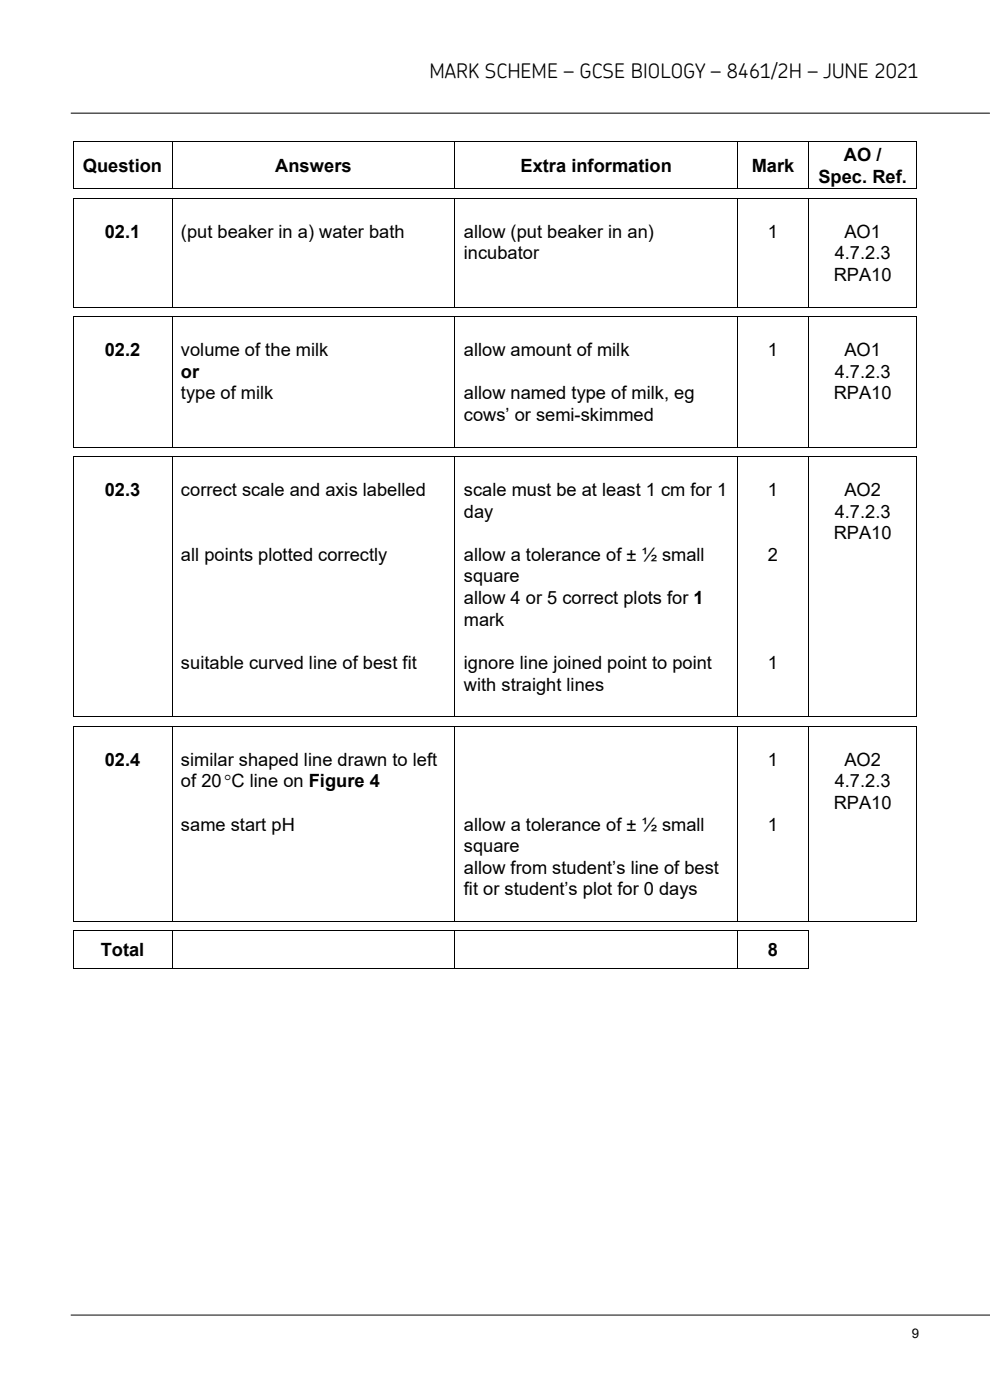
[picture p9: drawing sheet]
<svg xmlns="http://www.w3.org/2000/svg" width="210mm" height="297mm" viewBox="0 0 210 297" stroke-linecap="round" stroke-linejoin="round" font-family="sans-serif">
<defs><g id="words">
<text font-size="4.2" x="91.1" y="16.5">MARK SCHEME – GCSE BIOLOGY – 8461/2H – JUNE 2021</text>
<g font-size="3.9">
<text x="179" y="34.2">AO /</text>
<text x="17.6" y="36.5">Question</text>
<text x="58.4" y="36.5">Answers</text>
<text x="110.4" y="36.5">Extra information</text>
<text x="159.5" y="36.5">Mark</text>
<text x="173.6" y="38.8">Spec. Ref.</text>
<text x="22.2" y="50.4">02.1</text>
<text x="38.4" y="50.4">(put beaker in a) water bath</text>
<text x="98.4" y="50.4">allow (put beaker in an)</text>
<text x="162.9" y="50.4">1</text>
<text x="179.1" y="50.4">AO1</text>
<text x="98.4" y="55">incubator</text>
<text x="176.9" y="59.6">RPA10</text>
<text x="177.1" y="55">4.7.2.3</text>
<text x="22.2" y="75.5">02.2</text>
<text x="38.4" y="75.5">volume of the milk</text>
<text x="98.4" y="75.5">allow amount of milk</text>
<text x="162.9" y="75.5">1</text>
<text x="179.1" y="75.5">AO1</text>
<text x="38.4" y="80.1">or</text>
<text x="177.1" y="80.1">4.7.2.3</text>
<text x="38.4" y="84.7">type of milk</text>
<text x="98.4" y="84.7">allow named type of milk, eg</text>
<text x="98.4" y="89.3">cows’ or semi-skimmed</text>
<text x="176.9" y="84.7">RPA10</text>
<text x="22.2" y="105.2">02.3</text>
<text x="38.4" y="105.2">correct scale and axis labelled</text>
<text x="98.4" y="105.2">scale must be at least 1 cm for 1</text>
<text x="162.9" y="105.2">1</text>
<text x="179.1" y="105.2">AO2</text>
<text x="98.4" y="109.8">day</text>
<text x="177.1" y="109.8">4.7.2.3</text>
<text x="38.4" y="119">all points plotted correctly</text>
<text x="98.4" y="119">allow a tolerance of ± ½ small</text>
<text x="162.9" y="119">2</text>
<text x="176.9" y="114.4">RPA10</text>
<text x="98.4" y="123.6">square</text>
<text x="98.4" y="128.1">allow 4 or 5 correct plots for 1</text>
<text x="98.4" y="132.7">mark</text>
<text x="38.4" y="141.9">suitable curved line of best fit</text>
<text x="98.4" y="141.9">ignore line joined point to point</text>
<text x="162.9" y="141.9">1</text>
<text x="98.4" y="146.5">with straight lines</text>
<text x="22.2" y="162.4">02.4</text>
<text x="38.4" y="162.4">similar shaped line drawn to left</text>
<text x="38.4" y="167">of 20°C line on Figure 4</text>
<text x="162.9" y="162.4">1</text>
<text x="177.1" y="167">4.7.2.3</text>
<text x="179.1" y="162.4">AO2</text>
<text x="176.9" y="171.6">RPA10</text>
<text x="38.4" y="176.2">same start pH</text>
<text x="98.4" y="176.2">allow a tolerance of ± ½ small</text>
<text x="162.9" y="176.2">1</text>
<text x="98.4" y="180.8">square</text>
<text x="98.4" y="185.4">allow from student’s line of best</text>
<text x="98.4" y="190">fit or student’s plot for 0 days</text>
<text x="21.4" y="202.9">Total</text>
<text x="162.9" y="202.9">8</text>
</g>
<text font-size="2.8" x="193.4" y="283.8">9</text>
</g></defs>
<g fill="none" stroke="#000" stroke-width=".21">
<path d="M15 24h195M15.5 30.2v9.8M15.6 30.1h20.8M36.5 30.2v9.8M36.6 30.1h59.8M96.5 30.2v9.8M96.6 30.1h59.8M156.5 30.2v9.8M156.6 30.1h14.8M171.5 30.2v9.8M171.6 30.1h22.8M194.5 30.2v9.8"/>
<path d="M15.5 42.2v22.9M15.7 40.1h20.7M15.7 42.1h20.7M36.5 42.2v22.9M36.7 40.1h59.7M36.7 42.1h59.7M96.5 42.2v22.9M96.8 40.1h59.6M96.8 42.1h59.6M156.5 42.2v22.9M156.8 40.1h14.6M156.8 42.1h14.6"/>
<path d="M171.5 42.2v22.9M171.7 40.1h22.7M171.7 42.1h22.7M194.5 42.2v22.9M15.5 67.3v27.5M15.7 65.2h20.7M15.7 67.2h20.7M36.5 67.3v27.5M36.7 65.2h59.7M36.7 67.2h59.7M96.5 67.3v27.5M96.8 65.2h59.6"/>
<path d="M96.8 67.2h59.6M156.5 67.3v27.5M156.8 65.2h14.6M156.8 67.2h14.6M171.5 67.3v27.5M171.7 65.2h22.7M171.7 67.2h22.7M194.5 67.3v27.5M15.5 96.9v55.1M15.7 94.9h20.7M15.7 96.9h20.7M36.5 96.9v55.1"/>
<path d="M36.7 94.9h59.7M36.7 96.9h59.7M96.5 96.9v55.1M96.8 94.9h59.6M96.8 96.9h59.6M156.5 96.9v55.1M156.8 94.9h14.6M156.8 96.9h14.6M171.5 96.9v55.1M171.7 94.9h22.7M171.7 96.9h22.7M194.5 96.9v55.1"/>
<path d="M15.5 154.2v41.2M15.7 152.1h20.7M15.7 154.1h20.7M36.5 154.2v41.2M36.7 152.1h59.7M36.7 154.1h59.7M96.5 154.2v41.2M96.8 152.1h59.6M96.8 154.1h59.6M156.5 154.2v41.2M156.8 152.1h14.6M156.8 154.1h14.6"/>
<path d="M171.5 154.2v41.2M171.7 152.1h22.7M171.7 154.1h22.7M194.5 154.2v41.2M15.5 197.6v7.8M15.7 195.5h20.7M15.7 197.5h20.7M36.5 197.6v7.8M36.7 195.5h59.7M36.7 197.5h59.7M96.5 197.6v7.8M96.8 195.5h59.6"/>
<path d="M96.8 197.5h59.6M156.5 197.6v7.8M156.8 195.5h14.6M156.8 197.5h14.6M171.5 197.6v7.8M171.7 195.5h22.7M15.6 205.5h20.8M36.6 205.5h59.8M96.6 205.5h59.8M156.6 205.5h14.8M15 279h195"/>
</g>
<g fill="#000">
<path d="M15.4 30h.2v.2h-.2zM36.4 30h.2v.2h-.2zM96.4 30h.2v.2h-.2zM156.4 30h.2v.2h-.2zM171.4 30h.2v.2h-.2zM194.4 30h.2v.2h-.2zM15.4 40h.2v.2h-.2zM15.4 42h.2v.2h-.2zM15.6 40h.1v.2h-.1zM15.6 42h.1v.2h-.1zM36.4 40h.2v.2h-.2zM36.4 42h.2v.2h-.2z"/>
<path d="M36.6 40h.1v.2h-.1zM36.6 42h.1v.2h-.1zM96.4 40h.2v.2h-.2zM96.4 42h.2v.2h-.2zM96.6 40h.2v.2h-.2zM96.6 42h.2v.2h-.2zM156.4 40h.2v.2h-.2zM156.4 42h.2v.2h-.2zM156.6 40h.2v.2h-.2zM156.6 42h.2v.2h-.2zM171.4 40h.2v.2h-.2zM171.4 42h.2v.2h-.2z"/>
<path d="M171.6 40h.1v.2h-.1zM171.6 42h.1v.2h-.1zM194.4 40h.2v.2h-.2zM194.4 42h.2v.2h-.2zM15.4 65.1h.2v.2h-.2zM15.4 67.1h.2v.2h-.2zM15.6 65.1h.1v.2h-.1zM15.6 67.1h.1v.2h-.1zM36.4 65.1h.2v.2h-.2zM36.4 67.1h.2v.2h-.2zM36.6 65.1h.1v.2h-.1zM36.6 67.1h.1v.2h-.1z"/>
<path d="M96.4 65.1h.2v.2h-.2zM96.4 67.1h.2v.2h-.2zM96.6 65.1h.2v.2h-.2zM96.6 67.1h.2v.2h-.2zM156.4 65.1h.2v.2h-.2zM156.4 67.1h.2v.2h-.2zM156.6 65.1h.2v.2h-.2zM156.6 67.1h.2v.2h-.2zM171.4 65.1h.2v.2h-.2zM171.4 67.1h.2v.2h-.2zM171.6 65.1h.1v.2h-.1zM171.6 67.1h.1v.2h-.1z"/>
<path d="M194.4 65.1h.2v.2h-.2zM194.4 67.1h.2v.2h-.2zM15.4 94.8h.2v.2h-.2zM15.4 96.8h.2v.1h-.2zM15.6 94.8h.1v.2h-.1zM15.6 96.8h.1v.1h-.1zM36.4 94.8h.2v.2h-.2zM36.4 96.8h.2v.1h-.2zM36.6 94.8h.1v.2h-.1zM36.6 96.8h.1v.1h-.1zM96.4 94.8h.2v.2h-.2zM96.4 96.8h.2v.1h-.2z"/>
<path d="M96.6 94.8h.2v.2h-.2zM96.6 96.8h.2v.1h-.2zM156.4 94.8h.2v.2h-.2zM156.4 96.8h.2v.1h-.2zM156.6 94.8h.2v.2h-.2zM156.6 96.8h.2v.1h-.2zM171.4 94.8h.2v.2h-.2zM171.4 96.8h.2v.1h-.2zM171.6 94.8h.1v.2h-.1zM171.6 96.8h.1v.1h-.1zM194.4 94.8h.2v.2h-.2zM194.4 96.8h.2v.1h-.2z"/>
<path d="M15.4 152h.2v.2h-.2zM15.4 154h.2v.2h-.2zM15.6 152h.1v.2h-.1zM15.6 154h.1v.2h-.1zM36.4 152h.2v.2h-.2zM36.4 154h.2v.2h-.2zM36.6 152h.1v.2h-.1zM36.6 154h.1v.2h-.1zM96.4 152h.2v.2h-.2zM96.4 154h.2v.2h-.2zM96.6 152h.2v.2h-.2zM96.6 154h.2v.2h-.2z"/>
<path d="M156.4 152h.2v.2h-.2zM156.4 154h.2v.2h-.2zM156.6 152h.2v.2h-.2zM156.6 154h.2v.2h-.2zM171.4 152h.2v.2h-.2zM171.4 154h.2v.2h-.2zM171.6 152h.1v.2h-.1zM171.6 154h.1v.2h-.1zM194.4 152h.2v.2h-.2zM194.4 154h.2v.2h-.2zM15.4 195.4h.2v.2h-.2zM15.4 197.4h.2v.2h-.2z"/>
<path d="M15.6 195.4h.1v.2h-.1zM15.6 197.4h.1v.2h-.1zM36.4 195.4h.2v.2h-.2zM36.4 197.4h.2v.2h-.2zM36.6 195.4h.1v.2h-.1zM36.6 197.4h.1v.2h-.1zM96.4 195.4h.2v.2h-.2zM96.4 197.4h.2v.2h-.2zM96.6 195.4h.2v.2h-.2zM96.6 197.4h.2v.2h-.2zM156.4 195.4h.2v.2h-.2zM156.4 197.4h.2v.2h-.2z"/>
<path d="M156.6 195.4h.2v.2h-.2zM156.6 197.4h.2v.2h-.2zM171.4 195.4h.2v.2h-.2zM171.4 197.4h.2v.2h-.2zM171.6 195.4h.1v.2h-.1zM194.4 195.4h.2v.2h-.2zM15.4 205.4h.2v.2h-.2zM36.4 205.4h.2v.2h-.2zM96.4 205.4h.2v.2h-.2zM156.4 205.4h.2v.2h-.2zM171.4 205.4h.2v.2h-.2z"/>
</g>
<use href="#words"/>
</svg>
